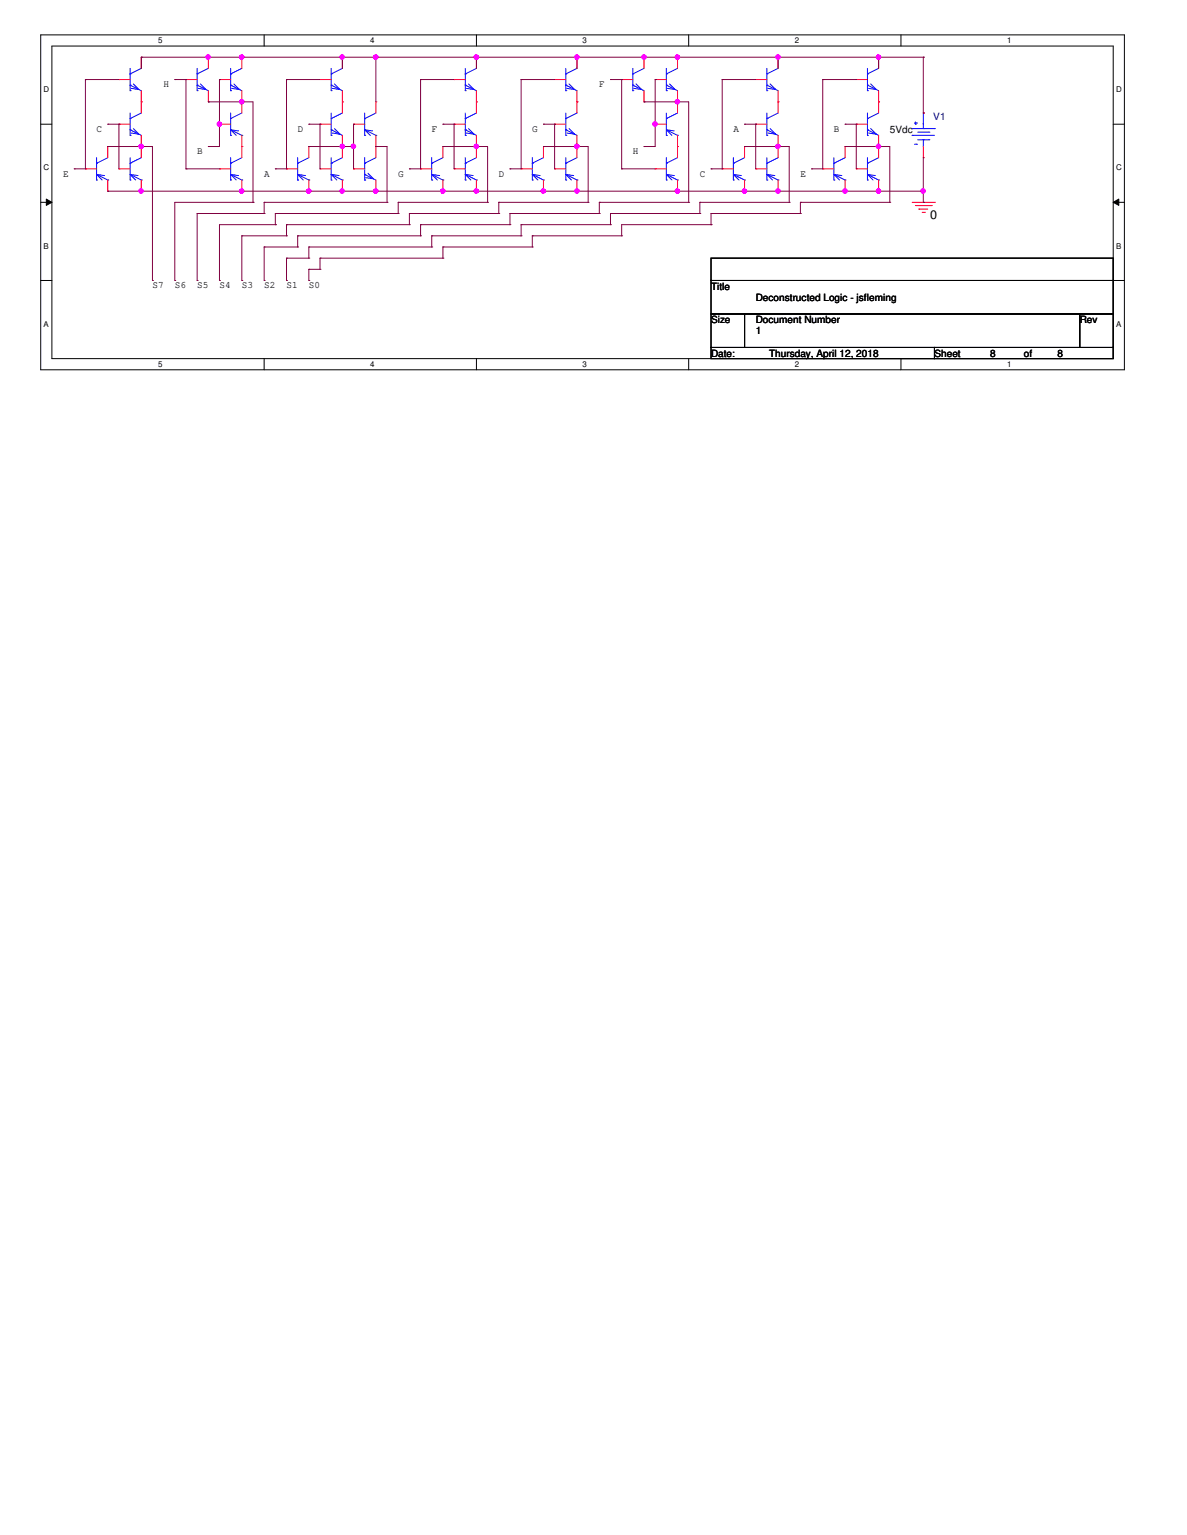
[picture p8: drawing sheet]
<svg xmlns="http://www.w3.org/2000/svg" width="216mm" height="279mm" viewBox="0 0 216 279" stroke-linecap="round" stroke-linejoin="round" font-family="sans-serif">
<defs><g id="words">
<text font-size="2.2" x="169.2" y="39.9">0</text>
<g font-size="1.8">
<text x="29.8" y="15.9">H</text>
<text x="109" y="15.9">F</text>
<text x="17.6" y="24">C</text>
<text x="35.9" y="28.1">B</text>
<text x="54.1" y="24">D</text>
<text x="78.5" y="24">F</text>
<text x="96.8" y="24">G</text>
<text x="115.1" y="28.1">H</text>
<text x="133.4" y="24">A</text>
<text x="151.7" y="24">B</text>
<text x="161.8" y="24.3">5Vdc</text>
<text x="11.5" y="32.2">E</text>
<text x="48" y="32.2">A</text>
<text x="72.4" y="32.2">G</text>
<text x="90.7" y="32.2">D</text>
<text x="127.3" y="32.2">C</text>
<text x="145.6" y="32.2">E</text>
<text x="27.7" y="52.5">S7</text>
<text x="31.8" y="52.5">S6</text>
<text x="35.9" y="52.5">S5</text>
<text x="39.9" y="52.5">S4</text>
<text x="44" y="52.5">S3</text>
<text x="48" y="52.5">S2</text>
<text x="52.1" y="52.5">S1</text>
<text x="56.2" y="52.5">S0</text>
<text x="129.3" y="52.7">Title</text>
<text x="129.3" y="58.8">Size</text>
<text x="137.5" y="58.8">Document Number</text>
<text x="137.5" y="54.7">Deconstructed Logic - jsfleming</text>
<text x="196.4" y="58.8">Rev</text>
<text x="129.3" y="64.9">Date:</text>
<text x="137.5" y="60.8">1</text>
<text x="139.9" y="64.9">Thursday, April 12, 2018</text>
<text x="170" y="64.9">Sheet</text>
<text x="180.1" y="64.9">8</text>
<text x="186.2" y="64.9">of</text>
<text x="192.3" y="64.9">8</text>
</g>
<text font-size="1.8" fill="#000080" x="169.8" y="21.8">V1</text>
<g font-size="1.4">
<text x="28.7" y="7.9">5</text>
<text x="67.4" y="7.9">4</text>
<text x="106" y="7.9">3</text>
<text x="144.6" y="7.9">2</text>
<text x="183.2" y="7.9">1</text>
<text x="7.9" y="16.8">D</text>
<text x="203" y="16.8">D</text>
<text x="7.9" y="31">C</text>
<text x="203" y="31">C</text>
<text x="7.9" y="45.3">B</text>
<text x="203" y="45.3">B</text>
<text x="7.9" y="59.5">A</text>
<text x="203" y="59.5">A</text>
<text x="28.7" y="66.8">5</text>
<text x="67.4" y="66.8">4</text>
<text x="106" y="66.8">3</text>
<text x="144.6" y="66.8">2</text>
<text x="183.2" y="66.8">1</text>
</g>
</g></defs>
<path d="M7.4 6.3h197.1v61h-197.1zM9.4 8.4h193.1v56.9h-193.1z" fill="none" stroke="#000" stroke-width=".18"/>
<g fill="#fff">
<path d="M28.7 6.6h.8v1.6h-.8z"/>
<path d="M28.7 65.5h.8v1.6h-.8z"/>
</g>
<path d="M48 6.3v2.1M48 65.3v2" fill="none" stroke="#000" stroke-width=".18"/>
<g fill="#fff">
<path d="M67.4 6.6h.7v1.6h-.7z"/>
<path d="M67.4 65.5h.7v1.6h-.7z"/>
</g>
<path d="M86.7 6.3v2.1M86.7 65.3v2" fill="none" stroke="#000" stroke-width=".18"/>
<g fill="#fff">
<path d="M106 6.6h.7v1.6h-.7z"/>
<path d="M106 65.5h.7v1.6h-.7z"/>
</g>
<path d="M125.3 6.3v2.1M125.3 65.3v2" fill="none" stroke="#000" stroke-width=".18"/>
<g fill="#fff">
<path d="M144.6 6.6h.7v1.6h-.7z"/>
<path d="M144.6 65.5h.7v1.6h-.7z"/>
</g>
<path d="M163.9 6.3v2.1M163.9 65.3v2" fill="none" stroke="#000" stroke-width=".18"/>
<g fill="#fff">
<path d="M183.2 6.6h.7v1.6h-.7z"/>
<path d="M183.2 65.5h.7v1.6h-.7z"/>
<path d="M7.9 15.5h1v1.6h-1z"/>
<path d="M203 15.5h1v1.6h-1z"/>
<path d="M7.9 29.7h1v1.6h-1z"/>
<path d="M203 29.7h1v1.6h-1z"/>
</g>
<path d="M7.4 22.6h2M202.5 22.6h2" fill="none" stroke="#000" stroke-width=".18"/>
<g fill="#fff">
<path d="M7.9 43.9h.9v1.7h-.9z"/>
<path d="M203 43.9h.9v1.7h-.9z"/>
</g>
<path d="M7.4 36.8h2M8.4 36.2l1 .6-1 .6zM202.5 36.8l1-.6v1.2zM202.5 36.8h2" fill="none" stroke="#000" stroke-width=".18"/>
<path d="M8.4 36.2l1 .6-1 .6zM202.5 36.8l1-.6v1.2z" fill="#000"/>
<g fill="#fff">
<path d="M7.9 58.2h.9v1.6h-.9z"/>
<path d="M203 58.2h.9v1.6h-.9z"/>
</g>
<path d="M7.4 51.1h2M129.3 47h73.2v4.1h-73.2zM129.3 51.1h73.2v6h-73.2zM129.3 57.1h6.1v6.1h-6.1zM135.4 57.1h61v6.1h-61zM196.4 57.1h6.1v6.1h-6.1zM202.5 51.1h2M129.3 63.2h40.7v2.1h-40.7zM170 63.2h32.5v2.1h-32.5z" fill="none" stroke="#000" stroke-width=".18"/>
<g fill="none" stroke="#f00" stroke-width=".18">
<path d="M21.6 14.5h.1M21.6 14.5h2.1M25.7 10.4h.1M25.7 18.5h.1M25.7 10.4v2M25.7 16.5v4.1M33.8 14.5h.1M33.8 14.5h2.1M37.9 10.4h.1M37.9 18.5h.1M37.9 10.4v2M37.9 16.5v2"/>
<path d="M39.9 14.5h.1M39.9 14.5h2.1M44 10.4h.1M44 18.5h.1M44 10.4v2M44 16.5v4.1M58.2 14.5h.1M58.2 14.5h2M62.3 10.4h.1M62.3 18.5h.1M62.3 10.4v2M62.3 16.5v4.1"/>
<path d="M68.4 18.5h.1M68.4 18.5v2.1M82.6 14.5h.1M82.6 14.5h2M86.7 18.5h.1M86.7 10.4h.1M86.7 10.4v2M86.7 16.5v4.1M100.9 14.5h.1M100.9 14.5h2M104.9 10.4h.1M104.9 18.5h.1"/>
<path d="M104.9 10.4v2M104.9 16.5v4.1M113.1 14.5h.1M113.1 14.5h2M117.1 10.4h.1M117.1 18.5h.1M117.1 10.4v2M117.1 16.5v2M119.2 14.5h.1M119.2 14.5h2M123.2 10.4h.1M123.2 18.5h.1"/>
<path d="M123.2 10.4v2M123.2 16.5v4.1M137.5 14.5h.1M137.5 14.5h2M141.5 10.4h.1M141.5 18.5h.1M141.5 10.4v2M141.5 16.5v4.1M155.7 14.5h.1M155.7 14.5h2.1M159.8 10.4h.1M159.8 18.5h.1"/>
<path d="M159.8 10.4v2M159.8 16.5v4.1M15.5 30.7h.1M15.5 30.7h2.1M19.6 26.7h.1M19.6 34.8h.1M19.6 26.7v2M19.6 32.8v2M21.6 30.7h.1M21.6 22.6h.1M21.6 30.7h2.1M21.6 22.6h2.1"/>
<path d="M25.7 26.7h.1M25.7 34.8h.1M25.7 24.6v4.1M25.7 32.8v2M39.9 22.6h.1M39.9 30.7h.1M39.9 30.7h2.1M39.9 22.6h2.1M44 26.7h.1M44 34.8h.1M44 24.6v4.1M44 32.8v2"/>
<path d="M52.1 30.7h.1M52.1 30.7h2M56.2 26.7h.1M56.2 34.8h.1M56.2 26.7v2M56.2 32.8v2M58.2 30.7h.1M58.2 22.6h.1M58.2 30.7h2M58.2 22.6h2M62.3 26.7h.1M62.3 34.8h.1"/>
<path d="M62.3 24.6v4.1M62.3 32.8v2M64.3 30.7h.1M64.3 22.6h.1M64.3 30.7h2M64.3 22.6h2M68.4 26.7h.1M68.4 34.8h.1M68.4 24.6v4.1M68.4 32.8v2M76.5 30.7h.1M76.5 30.7h2"/>
<path d="M80.6 26.7h.1M80.6 34.8h.1M80.6 26.7v2M80.6 32.8v2M82.6 22.6h.1M82.6 30.7h.1M82.6 30.7h2M82.6 22.6h2M86.7 26.7h.1M86.7 34.8h.1M86.7 24.6v4.1M86.7 32.8v2"/>
<path d="M94.8 30.7h.1M94.8 30.7h2M98.8 26.7h.1M98.8 34.8h.1M98.8 26.7v2M98.8 32.8v2M100.9 22.6h.1M100.9 30.7h.1M100.9 30.7h2M100.9 22.6h2M104.9 26.7h.1M104.9 34.8h.1"/>
<path d="M104.9 24.6v4.1M104.9 32.8v2M119.2 22.6h.1M119.2 30.7h.1M119.2 30.7h2M119.2 22.6h2M123.2 26.7h.1M123.2 34.8h.1M123.2 24.6v4.1M123.2 32.8v2M131.4 30.7h.1M131.4 30.7h2"/>
<path d="M135.4 26.7h.1M135.4 34.8h.1M135.4 26.7v2M135.4 32.8v2M137.5 30.7h.1M137.5 22.6h.1M137.5 30.7h2M137.5 22.6h2M141.5 26.7h.1M141.5 34.8h.1M141.5 24.6v4.1M141.5 32.8v2"/>
<path d="M149.6 30.7h.1M149.6 30.7h2.1M153.7 26.7h.1M153.7 34.8h.1M153.7 26.7v2M153.7 32.8v2M155.7 22.6h.1M155.7 30.7h.1M155.7 30.7h2.1M155.7 22.6h2.1M159.8 26.7h.1M159.8 34.8h.1"/>
<path d="M159.8 24.6v4.1M159.8 32.8v2M165.9 36.8h4.1M166.5 37.4h2.9M167.1 38.1h.1M167.1 38.1h1.6M167.7 38.7h.4M167.9 20.6h.1M167.9 28.7h.1M167.9 26.7v2M168.1 38.7h.1M169.4 37.4h.1"/>
<path d="M170 36.8h.1"/>
</g>
<g fill="none" stroke="#00f" stroke-width=".18">
<path d="M23.7 13.5h.1M23.7 15.5h.1M23.7 16.5h.1M23.7 12.4v4.1M23.7 15.5l2 1M24.3 15.3l1 1-1.4-.2M25.7 12.4l-2 1.1M35.9 13.5h.1M35.9 15.5h.1M35.9 16.5h.1M35.9 15.5l2 1M35.9 12.4v4.1"/>
<path d="M36.4 15.3l1.1 1-1.4-.2M37.9 12.4l-2 1.1M42 13.5h.1M42 15.5h.1M42 16.5h.1M42 15.5l2 1M42 12.4v4.1M42.5 15.3l1.1 1-1.4-.2M44 12.4l-2 1.1M60.2 13.5h.1M60.2 15.5h.1M60.2 16.5h.1"/>
<path d="M60.2 12.4v4.1M60.2 15.5l2.1 1M60.8 15.3l1 1-1.3-.2M62.3 12.4l-2.1 1.1M84.6 13.5h.1M84.6 15.5h.1M84.6 16.5h.1M84.6 12.4v4.1M84.6 15.5l2.1 1M85.2 15.3l1 1-1.4-.2M86.7 12.4l-2.1 1.1M102.9 13.5h.1"/>
<path d="M102.9 15.5h.1M102.9 16.5h.1M102.9 15.5l2 1M102.9 12.4v4.1M103.5 15.3l1 1-1.4-.2M104.9 12.4l-2 1.1M115.1 13.5h.1M115.1 15.5h.1M115.1 16.5h.1M115.1 15.5l2 1M115.1 12.4v4.1M115.7 15.3l1 1-1.4-.2"/>
<path d="M117.1 12.4l-2 1.1M121.2 13.5h.1M121.2 15.5h.1M121.2 16.5h.1M121.2 15.5l2 1M121.2 12.4v4.1M121.8 15.3l1 1-1.4-.2M123.2 12.4l-2 1.1M139.5 13.5h.1M139.5 15.5h.1M139.5 16.5h.1M139.5 12.4v4.1"/>
<path d="M139.5 15.5l2 1M140.1 15.3l1 1-1.4-.2M141.5 12.4l-2 1.1M157.8 13.5h.1M157.8 15.5h.1M157.8 16.5h.1M157.8 15.5l2 1M157.8 12.4v4.1M158.4 15.3l1 1-1.4-.2M159.8 12.4l-2 1.1M17.6 29.7h.1M17.6 32.8h.1"/>
<path d="M17.6 31.7l2 1.1M17.6 28.7v4.1M19 32l-1.4-.3 1 1.1M19.6 32.8h.1M19.6 28.7l-2 1M23.7 29.7h.1M23.7 32.8h.1M23.7 21.6h.1M23.7 23.6h.1M23.7 24.6h.1M23.7 31.7l2 1.1M23.7 20.6v4"/>
<path d="M23.7 28.7v4.1M23.7 23.6l2 1M24.3 23.4l1 1-1.4-.2M25.1 32l-1.4-.3 1 1.1M25.7 32.8h.1M25.7 28.7l-2 1M25.7 20.6l-2 1M42 21.6h.1M42 24.6h.1M42 29.7h.1M42 32.8h.1M42 20.6v4"/>
<path d="M42 28.7v4.1M42 23.6l2 1M42 31.7l2 1.1M43.4 23.8l-1.4-.2 1 1M43.4 32l-1.4-.3 1 1.1M44 24.6h.1M44 32.8h.1M44 20.6l-2 1M44 28.7l-2 1M54.1 29.7h.1M54.1 32.8h.1M54.1 31.7l2.1 1.1"/>
<path d="M54.1 28.7v4.1M55.6 32l-1.5-.3 1.1 1.1M56.2 32.8h.1M56.2 28.7l-2.1 1M60.2 29.7h.1M60.2 32.8h.1M60.2 21.6h.1M60.2 23.6h.1M60.2 24.6h.1M60.2 31.7l2.1 1.1M60.2 20.6v4M60.2 28.7v4.1"/>
<path d="M60.2 23.6l2.1 1M60.8 23.4l1 1-1.3-.2M61.7 32l-1.5-.3 1.1 1.1M62.3 32.8h.1M62.3 28.7l-2.1 1M62.3 20.6l-2.1 1M66.3 29.7h.1M66.3 31.7h.1M66.3 32.8h.1M66.3 21.6h.1M66.3 24.6h.1M66.3 31.7l2.1 1.1"/>
<path d="M66.3 20.6v4M66.3 28.7v4.1M66.3 23.6l2.1 1M66.9 31.5l1 1.1-1.4-.3M67.8 23.8l-1.5-.2 1.1 1M68.4 24.6h.1M68.4 28.7l-2.1 1M68.4 20.6l-2.1 1M78.5 29.7h.1M78.5 32.8h.1M78.5 31.7l2.1 1.1M78.5 28.7v4.1"/>
<path d="M80 32l-1.5-.3 1 1.1M80.6 32.8h.1M80.6 28.7l-2.1 1M84.6 21.6h.1M84.6 23.6h.1M84.6 24.6h.1M84.6 29.7h.1M84.6 32.8h.1M84.6 23.6l2.1 1M84.6 20.6v4M84.6 28.7v4.1M84.6 31.7l2.1 1.1"/>
<path d="M85.2 23.4l1 1-1.4-.2M86.1 32l-1.5-.3 1 1.1M86.7 32.8h.1M86.7 20.6l-2.1 1M86.7 28.7l-2.1 1M96.8 29.7h.1M96.8 32.8h.1M96.8 31.7l2 1.1M96.8 28.7v4.1M98.3 32l-1.5-.3 1 1.1M98.8 32.8h.1M98.8 28.7l-2 1"/>
<path d="M102.9 21.6h.1M102.9 23.6h.1M102.9 24.6h.1M102.9 29.7h.1M102.9 32.8h.1M102.9 20.6v4M102.9 28.7v4.1M102.9 23.6l2 1M102.9 31.7l2 1.1M103.5 23.4l1 1-1.4-.2M104.4 32l-1.5-.3 1 1.1M104.9 32.8h.1"/>
<path d="M104.9 20.6l-2 1M104.9 28.7l-2 1M121.2 21.6h.1M121.2 24.6h.1M121.2 29.7h.1M121.2 32.8h.1M121.2 20.6v4M121.2 28.7v4.1M121.2 23.6l2 1M121.2 31.7l2 1.1M122.6 23.8l-1.4-.2 1 1M122.6 32l-1.4-.3 1 1.1"/>
<path d="M123.2 24.6h.1M123.2 32.8h.1M123.2 20.6l-2 1M123.2 28.7l-2 1M133.4 29.7h.1M133.4 32.8h.1M133.4 31.7l2 1.1M133.4 28.7v4.1M134.8 32l-1.4-.3 1 1.1M135.4 32.8h.1M135.4 28.7l-2 1M139.5 29.7h.1"/>
<path d="M139.5 32.8h.1M139.5 21.6h.1M139.5 23.6h.1M139.5 24.6h.1M139.5 31.7l2 1.1M139.5 20.6v4M139.5 28.7v4.1M139.5 23.6l2 1M140.1 23.4l1 1-1.4-.2M140.9 32l-1.4-.3 1 1.1M141.5 32.8h.1M141.5 28.7l-2 1"/>
<path d="M141.5 20.6l-2 1M151.7 29.7h.1M151.7 32.8h.1M151.7 31.7l2 1.1M151.7 28.7v4.1M153.1 32l-1.4-.3 1 1.1M153.7 32.8h.1M153.7 28.7l-2 1M157.8 21.6h.1M157.8 23.6h.1M157.8 24.6h.1M157.8 29.7h.1"/>
<path d="M157.8 32.8h.1M157.8 20.6v4M157.8 28.7v4.1M157.8 23.6l2 1M157.8 31.7l2 1.1M158.4 23.4l1 1-1.4-.2M159.2 32l-1.4-.3 1 1.1M159.8 32.8h.1M159.8 20.6l-2 1M159.8 28.7l-2 1M165.9 24.6h.1M165.9 24.6h4.1"/>
<path d="M165.9 23.4h4.1M166.3 22.4h.4M166.3 26.2h.4M166.5 22.6h.1M166.5 22.2v.4M166.7 22.4h.1M166.7 26.2h.1M166.9 24h2.1M166.9 25.4h2.1M167.9 23.4h.1M167.9 25.4h.1M167.9 20.6h.1"/>
<path d="M167.9 20.6v2.8M167.9 25.4v1.3M169 24h.1M169 25.4h.1M170 23.4h.1"/>
</g>
<path d="M167.9 10.4h.1M167.9 10.4v10.2M167.9 34.8h.1M167.9 28.7v6.1" fill="none" stroke="#800040" stroke-width=".18"/>
<circle cx="167.9" cy="34.8" r=".4" fill="#f0f"/>
<circle cx="167.9" cy="34.8" r=".4" fill="none" stroke="#f0f" stroke-width=".18"/>
<path d="M25.7 10.4h.1M25.7 10.4v2M37.9 10.4h.1M37.9 10.4h6.1M62.3 10.4h.1M62.3 10.4h6.1M62.3 10.4v2M68.4 10.4h.1M68.4 10.4v8.1" fill="none" stroke="#800040" stroke-width=".18"/>
<circle cx="68.3" cy="10.4" r=".4" fill="#f0f"/>
<circle cx="68.3" cy="10.4" r=".4" fill="none" stroke="#f0f" stroke-width=".18"/>
<g fill="none" stroke="#800040" stroke-width=".18">
<path d="M15.5 14.5h.1M15.5 14.5v16.2M15.5 14.5h6.1M31.8 14.5h.1M31.8 14.5h2M33.8 14.5h.1M33.8 14.5v16.2M37.9 18.5h.1M37.9 18.5h6.1M39.9 14.5h.1M39.9 14.5v8.1M52.1 14.5h.1"/>
<path d="M52.1 14.5h6.1M52.1 14.5v16.2M76.5 14.5h.1M76.5 14.5h6.1M76.5 14.5v16.2M86.7 10.4h.1M86.7 10.4v2M94.8 14.5h.1M94.8 14.5h6.1M94.8 14.5v16.2M104.9 10.4h.1M104.9 10.4v2"/>
<path d="M111 14.5h.1M111 14.5h2.1M113.1 14.5h.1M113.1 14.5v16.2M117.1 10.4h.1M117.1 10.4h6.1M119.2 14.5h.1M119.2 14.5v8.1M131.4 14.5h.1M131.4 14.5h6.1M131.4 14.5v16.2M141.5 10.4h.1"/>
<path d="M141.5 10.4v2M149.6 14.5h.1M149.6 14.5h6.1M149.6 14.5v16.2M159.8 10.4h.1M159.8 10.4v2"/>
</g>
<circle cx="44" cy="18.5" r=".4" fill="#f0f"/>
<circle cx="44" cy="18.5" r=".4" fill="none" stroke="#f0f" stroke-width=".18"/>
<path d="M44 18.5h.1M44 18.5h2M117.1 18.5h.1M117.1 18.5h6.1" fill="none" stroke="#800040" stroke-width=".18"/>
<circle cx="123.2" cy="18.5" r=".4" fill="#f0f"/>
<circle cx="123.2" cy="18.5" r=".4" fill="none" stroke="#f0f" stroke-width=".18"/>
<path d="M123.2 18.5h.1M123.2 18.5h2.1M19.6 22.6h.1M19.6 22.6h2M21.6 22.6h.1M21.6 22.6v8.1M39.9 22.6h.1M39.9 22.6v4.1" fill="none" stroke="#800040" stroke-width=".18"/>
<circle cx="39.9" cy="22.6" r=".4" fill="#f0f"/>
<circle cx="39.9" cy="22.6" r=".4" fill="none" stroke="#f0f" stroke-width=".18"/>
<path d="M56.2 22.6h.1M56.2 22.6h2M58.2 22.6h.1M58.2 22.6v8.1M64.3 22.6h.1M64.3 22.6v4.1" fill="none" stroke="#800040" stroke-width=".18"/>
<circle cx="64.3" cy="26.6" r=".4" fill="#f0f"/>
<circle cx="64.3" cy="26.6" r=".4" fill="none" stroke="#f0f" stroke-width=".18"/>
<path d="M80.6 22.6h.1M80.6 22.6h2M82.6 22.6h.1M82.6 22.6v8.1M98.8 22.6h.1M98.8 22.6h2.1M100.9 22.6h.1M100.9 22.6v8.1M119.2 22.6h.1M119.2 22.6v4.1" fill="none" stroke="#800040" stroke-width=".18"/>
<circle cx="119.1" cy="22.6" r=".4" fill="#f0f"/>
<circle cx="119.1" cy="22.6" r=".4" fill="none" stroke="#f0f" stroke-width=".18"/>
<path d="M19.6 26.7h.1M19.6 26.7h6.1M135.4 22.6h.1M135.4 22.6h2.1M137.5 22.6h.1M137.5 22.6v8.1M153.7 22.6h.1M153.7 22.6h2M155.7 22.6h.1M155.7 22.6v8.1" fill="none" stroke="#800040" stroke-width=".18"/>
<circle cx="25.7" cy="26.6" r=".4" fill="#f0f"/>
<circle cx="25.7" cy="26.6" r=".4" fill="none" stroke="#f0f" stroke-width=".18"/>
<path d="M25.7 26.7h.1M25.7 26.7h2M37.9 26.7h.1M37.9 26.7h2M56.2 26.7h.1M56.2 26.7h6.1" fill="none" stroke="#800040" stroke-width=".18"/>
<circle cx="62.2" cy="26.6" r=".4" fill="#f0f"/>
<circle cx="62.2" cy="26.6" r=".4" fill="none" stroke="#f0f" stroke-width=".18"/>
<path d="M62.3 26.7h.1M62.3 26.7h2M64.3 26.7h.1M64.3 26.7v4M68.4 26.7h.1M68.4 26.7h2M80.6 26.7h.1M80.6 26.7h6.1" fill="none" stroke="#800040" stroke-width=".18"/>
<circle cx="86.6" cy="26.6" r=".4" fill="#f0f"/>
<circle cx="86.6" cy="26.6" r=".4" fill="none" stroke="#f0f" stroke-width=".18"/>
<path d="M86.7 26.7h.1M86.7 26.7h2M98.8 26.7h.1M98.8 26.7h8.2M104.9 26.7h.1" fill="none" stroke="#800040" stroke-width=".18"/>
<circle cx="104.9" cy="26.6" r=".4" fill="#f0f"/>
<circle cx="104.9" cy="26.6" r=".4" fill="none" stroke="#f0f" stroke-width=".18"/>
<path d="M117.1 26.7h.1M117.1 26.7h2.1M135.4 26.7h.1M135.4 26.7h6.1" fill="none" stroke="#800040" stroke-width=".18"/>
<circle cx="141.5" cy="26.6" r=".4" fill="#f0f"/>
<circle cx="141.5" cy="26.6" r=".4" fill="none" stroke="#f0f" stroke-width=".18"/>
<path d="M141.5 26.7h.1M141.5 26.7h2.1M153.7 26.7h.1M153.7 26.7h6.1" fill="none" stroke="#800040" stroke-width=".18"/>
<circle cx="159.8" cy="26.6" r=".4" fill="#f0f"/>
<circle cx="159.8" cy="26.6" r=".4" fill="none" stroke="#f0f" stroke-width=".18"/>
<g fill="none" stroke="#800040" stroke-width=".18">
<path d="M13.5 30.7h.1M13.5 30.7h2M19.6 34.8h.1M19.6 34.8h6.1M33.8 30.7h.1M33.8 30.7h6.1M50.1 30.7h.1M50.1 30.7h2M56.2 34.8h.1M56.2 34.8h6.1M74.5 30.7h.1M74.5 30.7h2"/>
<path d="M92.8 30.7h.1M92.8 30.7h2M113.1 30.7h.1M113.1 30.7h6.1M129.3 30.7h.1M129.3 30.7h2.1M147.6 30.7h.1M147.6 30.7h2M159.8 26.7h.1M159.8 26.7h2"/>
</g>
<circle cx="62.2" cy="34.8" r=".4" fill="#f0f"/>
<circle cx="62.2" cy="34.8" r=".4" fill="none" stroke="#f0f" stroke-width=".18"/>
<circle cx="56.2" cy="34.8" r=".4" fill="#f0f"/>
<circle cx="56.2" cy="34.8" r=".4" fill="none" stroke="#f0f" stroke-width=".18"/>
<path d="M62.3 34.8h.1M62.3 34.8h6.1" fill="none" stroke="#800040" stroke-width=".18"/>
<circle cx="68.3" cy="34.8" r=".4" fill="#f0f"/>
<circle cx="68.3" cy="34.8" r=".4" fill="none" stroke="#f0f" stroke-width=".18"/>
<path d="M80.6 34.8h.1M80.6 34.8h6.1" fill="none" stroke="#800040" stroke-width=".18"/>
<circle cx="86.6" cy="34.8" r=".4" fill="#f0f"/>
<circle cx="86.6" cy="34.8" r=".4" fill="none" stroke="#f0f" stroke-width=".18"/>
<circle cx="80.5" cy="34.8" r=".4" fill="#f0f"/>
<circle cx="80.5" cy="34.8" r=".4" fill="none" stroke="#f0f" stroke-width=".18"/>
<path d="M98.8 34.8h.1M98.8 34.8h6.1M135.4 34.8h.1M135.4 34.8h6.1" fill="none" stroke="#800040" stroke-width=".18"/>
<circle cx="141.5" cy="34.8" r=".4" fill="#f0f"/>
<circle cx="141.5" cy="34.8" r=".4" fill="none" stroke="#f0f" stroke-width=".18"/>
<path d="M153.7 34.8h.1M153.7 34.8h6.1" fill="none" stroke="#800040" stroke-width=".18"/>
<circle cx="159.8" cy="34.8" r=".4" fill="#f0f"/>
<circle cx="159.8" cy="34.8" r=".4" fill="none" stroke="#f0f" stroke-width=".18"/>
<circle cx="153.7" cy="34.8" r=".4" fill="#f0f"/>
<circle cx="153.7" cy="34.8" r=".4" fill="none" stroke="#f0f" stroke-width=".18"/>
<path d="M25.7 10.4h12.2M37.9 10.4h.1" fill="none" stroke="#800040" stroke-width=".18"/>
<circle cx="37.9" cy="10.4" r=".4" fill="#f0f"/>
<circle cx="37.9" cy="10.4" r=".4" fill="none" stroke="#f0f" stroke-width=".18"/>
<path d="M44 10.4h18.3M62.3 10.4h.1" fill="none" stroke="#800040" stroke-width=".18"/>
<circle cx="44" cy="10.4" r=".4" fill="#f0f"/>
<circle cx="44" cy="10.4" r=".4" fill="none" stroke="#f0f" stroke-width=".18"/>
<circle cx="62.2" cy="10.4" r=".4" fill="#f0f"/>
<circle cx="62.2" cy="10.4" r=".4" fill="none" stroke="#f0f" stroke-width=".18"/>
<path d="M68.4 10.4h18.3M86.7 10.4h.1" fill="none" stroke="#800040" stroke-width=".18"/>
<circle cx="86.6" cy="10.4" r=".4" fill="#f0f"/>
<circle cx="86.6" cy="10.4" r=".4" fill="none" stroke="#f0f" stroke-width=".18"/>
<path d="M86.7 10.4h30.4M104.9 10.4h.1M117.1 10.4h.1" fill="none" stroke="#800040" stroke-width=".18"/>
<circle cx="104.9" cy="10.4" r=".4" fill="#f0f"/>
<circle cx="104.9" cy="10.4" r=".4" fill="none" stroke="#f0f" stroke-width=".18"/>
<circle cx="117.1" cy="10.4" r=".4" fill="#f0f"/>
<circle cx="117.1" cy="10.4" r=".4" fill="none" stroke="#f0f" stroke-width=".18"/>
<path d="M123.2 10.4h18.3M141.5 10.4h.1" fill="none" stroke="#800040" stroke-width=".18"/>
<circle cx="123.2" cy="10.4" r=".4" fill="#f0f"/>
<circle cx="123.2" cy="10.4" r=".4" fill="none" stroke="#f0f" stroke-width=".18"/>
<path d="M141.5 10.4h18.3M159.8 10.4h.1" fill="none" stroke="#800040" stroke-width=".18"/>
<circle cx="141.5" cy="10.4" r=".4" fill="#f0f"/>
<circle cx="141.5" cy="10.4" r=".4" fill="none" stroke="#f0f" stroke-width=".18"/>
<circle cx="159.8" cy="10.4" r=".4" fill="#f0f"/>
<circle cx="159.8" cy="10.4" r=".4" fill="none" stroke="#f0f" stroke-width=".18"/>
<path d="M159.8 10.4h8.1M167.9 10.4h.1M25.7 34.8h18.3M44 34.8h.1" fill="none" stroke="#800040" stroke-width=".18"/>
<circle cx="25.7" cy="34.8" r=".4" fill="#f0f"/>
<circle cx="25.7" cy="34.8" r=".4" fill="none" stroke="#f0f" stroke-width=".18"/>
<circle cx="44" cy="34.8" r=".4" fill="#f0f"/>
<circle cx="44" cy="34.8" r=".4" fill="none" stroke="#f0f" stroke-width=".18"/>
<path d="M44 34.8h12.2M56.2 34.8h.1M68.4 34.8h12.2M80.6 34.8h.1M86.7 34.8h12.1M98.8 34.8h.1M167.9 36.8h.1M167.9 34.8v2" fill="none" stroke="#800040" stroke-width=".18"/>
<circle cx="98.8" cy="34.8" r=".4" fill="#f0f"/>
<circle cx="98.8" cy="34.8" r=".4" fill="none" stroke="#f0f" stroke-width=".18"/>
<path d="M104.9 34.8h18.3M123.2 34.8h.1" fill="none" stroke="#800040" stroke-width=".18"/>
<circle cx="104.9" cy="34.8" r=".4" fill="#f0f"/>
<circle cx="104.9" cy="34.8" r=".4" fill="none" stroke="#f0f" stroke-width=".18"/>
<circle cx="123.2" cy="34.8" r=".4" fill="#f0f"/>
<circle cx="123.2" cy="34.8" r=".4" fill="none" stroke="#f0f" stroke-width=".18"/>
<path d="M123.2 34.8h12.2M135.4 34.8h.1" fill="none" stroke="#800040" stroke-width=".18"/>
<circle cx="135.4" cy="34.8" r=".4" fill="#f0f"/>
<circle cx="135.4" cy="34.8" r=".4" fill="none" stroke="#f0f" stroke-width=".18"/>
<g fill="none" stroke="#800040" stroke-width=".18">
<path d="M46 18.5v18.3M125.3 18.5v18.3M27.7 26.7v24.4M35.9 38.9h.1M35.9 38.9h12.1M35.9 38.9v12.2M46 36.8h.1M46 36.8h-14.2v14.3M48 36.8h.1M48 38.9h.1M48 36.8h22.4M48 36.8v2.1"/>
<path d="M50.1 38.9h.1M50.1 38.9h22.3M50.1 38.9v2M70.4 36.8h.1M70.4 26.7v10.1M72.4 36.8h.1M72.4 38.9h.1M72.4 36.8h16.3M72.4 36.8v2.1M74.5 38.9h.1M74.5 38.9h16.2M74.5 38.9v2"/>
<path d="M88.7 36.8h.1M88.7 26.7v10.1M90.7 36.8h.1M90.7 38.9h.1M90.7 36.8h16.3M90.7 36.8v2.1M92.8 38.9h.1M92.8 38.9h16.2M92.8 38.9v2M107 36.8h.1M107 26.7v10.1M109 36.8h.1"/>
<path d="M109 38.9h.1M109 36.8h16.3M109 36.8v2.1M111 38.9h.1M111 38.9h16.3M111 38.9v2M125.3 36.8h.1M127.3 36.8h.1M127.3 38.9h.1M127.3 36.8h16.3M127.3 36.8v2.1M129.3 38.9h.1"/>
<path d="M129.3 38.9h16.3M129.3 38.9v2M141.5 34.8h12.2M143.6 36.8h.1M143.6 26.7v10.1M145.6 36.8h.1M145.6 38.9h.1M145.6 36.8h16.2M145.6 36.8v2.1M153.7 34.8h.1M159.8 34.8h8.1M161.8 36.8h.1"/>
<path d="M161.8 26.7v10.1M167.9 34.8h.1M27.7 51.1h.1M31.8 51.1h.1M35.9 51.1h.1M39.9 51.1h.1M44 42.9h.1M44 51.1h.1M44 42.9h8.1M44 42.9v8.2M48 45h.1M48 51.1h.1"/>
<path d="M48 45v6.1M48 45h6.1M50.1 40.9h.1M50.1 40.9h-10.2v10.2M52.1 40.9h.1M52.1 42.9h.1M52.1 47h.1M52.1 51.1h.1M52.1 40.9h22.4M52.1 40.9v2M52.1 47v4.1M52.1 47h4.1"/>
<path d="M54.1 42.9h.1M54.1 45h.1M54.1 42.9h22.4M54.1 42.9v2.1M56.2 45h.1M56.2 47h.1M56.2 49h.1M56.2 51.1h.1M56.2 45h22.3M56.2 45v2M56.2 49v2.1M56.2 49h2"/>
<path d="M58.2 47h.1M58.2 49h.1M58.2 47h22.4M58.2 47v2M74.5 40.9h.1M76.5 40.9h.1M76.5 42.9h.1M76.5 40.9h16.3M76.5 40.9v2M78.5 42.9h.1M78.5 45h.1M78.5 42.9h16.3"/>
<path d="M78.5 42.9v2.1M80.6 45h.1M80.6 47h.1M80.6 45h16.2M80.6 45v2M92.8 40.9h.1M94.8 40.9h.1M94.8 42.9h.1M94.8 40.9h16.2M94.8 40.9v2M96.8 42.9h.1M96.8 45h.1"/>
<path d="M96.8 42.9h16.3M96.8 42.9v2.1M111 40.9h.1M113.1 42.9h.1M129.3 40.9h.1M129.3 40.9h-16.2v2"/>
</g>
<circle cx="167.9" cy="34.8" r=".4" fill="#f0f"/>
<circle cx="167.9" cy="34.8" r=".4" fill="none" stroke="#f0f" stroke-width=".18"/>
<circle cx="68.3" cy="10.4" r=".4" fill="#f0f"/>
<circle cx="68.3" cy="10.4" r=".4" fill="none" stroke="#f0f" stroke-width=".18"/>
<circle cx="44" cy="18.5" r=".4" fill="#f0f"/>
<circle cx="44" cy="18.5" r=".4" fill="none" stroke="#f0f" stroke-width=".18"/>
<circle cx="123.2" cy="18.5" r=".4" fill="#f0f"/>
<circle cx="123.2" cy="18.5" r=".4" fill="none" stroke="#f0f" stroke-width=".18"/>
<circle cx="39.9" cy="22.6" r=".4" fill="#f0f"/>
<circle cx="39.9" cy="22.6" r=".4" fill="none" stroke="#f0f" stroke-width=".18"/>
<circle cx="64.3" cy="26.6" r=".4" fill="#f0f"/>
<circle cx="64.3" cy="26.6" r=".4" fill="none" stroke="#f0f" stroke-width=".18"/>
<circle cx="119.1" cy="22.6" r=".4" fill="#f0f"/>
<circle cx="119.1" cy="22.6" r=".4" fill="none" stroke="#f0f" stroke-width=".18"/>
<circle cx="25.7" cy="26.6" r=".4" fill="#f0f"/>
<circle cx="25.7" cy="26.6" r=".4" fill="none" stroke="#f0f" stroke-width=".18"/>
<circle cx="62.2" cy="26.6" r=".4" fill="#f0f"/>
<circle cx="62.2" cy="26.6" r=".4" fill="none" stroke="#f0f" stroke-width=".18"/>
<circle cx="86.6" cy="26.6" r=".4" fill="#f0f"/>
<circle cx="86.6" cy="26.6" r=".4" fill="none" stroke="#f0f" stroke-width=".18"/>
<circle cx="104.9" cy="26.6" r=".4" fill="#f0f"/>
<circle cx="104.9" cy="26.6" r=".4" fill="none" stroke="#f0f" stroke-width=".18"/>
<circle cx="141.5" cy="26.6" r=".4" fill="#f0f"/>
<circle cx="141.5" cy="26.6" r=".4" fill="none" stroke="#f0f" stroke-width=".18"/>
<circle cx="159.8" cy="26.6" r=".4" fill="#f0f"/>
<circle cx="159.8" cy="26.6" r=".4" fill="none" stroke="#f0f" stroke-width=".18"/>
<circle cx="62.2" cy="34.8" r=".4" fill="#f0f"/>
<circle cx="62.2" cy="34.8" r=".4" fill="none" stroke="#f0f" stroke-width=".18"/>
<circle cx="56.2" cy="34.8" r=".4" fill="#f0f"/>
<circle cx="56.2" cy="34.8" r=".4" fill="none" stroke="#f0f" stroke-width=".18"/>
<circle cx="68.3" cy="34.8" r=".4" fill="#f0f"/>
<circle cx="68.3" cy="34.8" r=".4" fill="none" stroke="#f0f" stroke-width=".18"/>
<circle cx="86.6" cy="34.8" r=".4" fill="#f0f"/>
<circle cx="86.6" cy="34.8" r=".4" fill="none" stroke="#f0f" stroke-width=".18"/>
<circle cx="80.5" cy="34.8" r=".4" fill="#f0f"/>
<circle cx="80.5" cy="34.8" r=".4" fill="none" stroke="#f0f" stroke-width=".18"/>
<circle cx="141.5" cy="34.8" r=".4" fill="#f0f"/>
<circle cx="141.5" cy="34.8" r=".4" fill="none" stroke="#f0f" stroke-width=".18"/>
<circle cx="159.8" cy="34.8" r=".4" fill="#f0f"/>
<circle cx="159.8" cy="34.8" r=".4" fill="none" stroke="#f0f" stroke-width=".18"/>
<circle cx="153.7" cy="34.8" r=".4" fill="#f0f"/>
<circle cx="153.7" cy="34.8" r=".4" fill="none" stroke="#f0f" stroke-width=".18"/>
<circle cx="37.9" cy="10.4" r=".4" fill="#f0f"/>
<circle cx="37.9" cy="10.4" r=".4" fill="none" stroke="#f0f" stroke-width=".18"/>
<circle cx="44" cy="10.4" r=".4" fill="#f0f"/>
<circle cx="44" cy="10.4" r=".4" fill="none" stroke="#f0f" stroke-width=".18"/>
<circle cx="62.2" cy="10.4" r=".4" fill="#f0f"/>
<circle cx="62.2" cy="10.4" r=".4" fill="none" stroke="#f0f" stroke-width=".18"/>
<circle cx="86.6" cy="10.4" r=".4" fill="#f0f"/>
<circle cx="86.6" cy="10.4" r=".4" fill="none" stroke="#f0f" stroke-width=".18"/>
<circle cx="104.9" cy="10.4" r=".4" fill="#f0f"/>
<circle cx="104.9" cy="10.4" r=".4" fill="none" stroke="#f0f" stroke-width=".18"/>
<circle cx="117.1" cy="10.4" r=".4" fill="#f0f"/>
<circle cx="117.1" cy="10.4" r=".4" fill="none" stroke="#f0f" stroke-width=".18"/>
<circle cx="123.2" cy="10.4" r=".4" fill="#f0f"/>
<circle cx="123.2" cy="10.4" r=".4" fill="none" stroke="#f0f" stroke-width=".18"/>
<circle cx="141.5" cy="10.4" r=".4" fill="#f0f"/>
<circle cx="141.5" cy="10.4" r=".4" fill="none" stroke="#f0f" stroke-width=".18"/>
<circle cx="159.8" cy="10.4" r=".4" fill="#f0f"/>
<circle cx="159.8" cy="10.4" r=".4" fill="none" stroke="#f0f" stroke-width=".18"/>
<circle cx="25.7" cy="34.8" r=".4" fill="#f0f"/>
<circle cx="25.7" cy="34.8" r=".4" fill="none" stroke="#f0f" stroke-width=".18"/>
<circle cx="44" cy="34.8" r=".4" fill="#f0f"/>
<circle cx="44" cy="34.8" r=".4" fill="none" stroke="#f0f" stroke-width=".18"/>
<circle cx="98.8" cy="34.8" r=".4" fill="#f0f"/>
<circle cx="98.8" cy="34.8" r=".4" fill="none" stroke="#f0f" stroke-width=".18"/>
<circle cx="104.9" cy="34.8" r=".4" fill="#f0f"/>
<circle cx="104.9" cy="34.8" r=".4" fill="none" stroke="#f0f" stroke-width=".18"/>
<circle cx="123.2" cy="34.8" r=".4" fill="#f0f"/>
<circle cx="123.2" cy="34.8" r=".4" fill="none" stroke="#f0f" stroke-width=".18"/>
<circle cx="135.4" cy="34.8" r=".4" fill="#f0f"/>
<circle cx="135.4" cy="34.8" r=".4" fill="none" stroke="#f0f" stroke-width=".18"/>
<use href="#words"/>
</svg>
